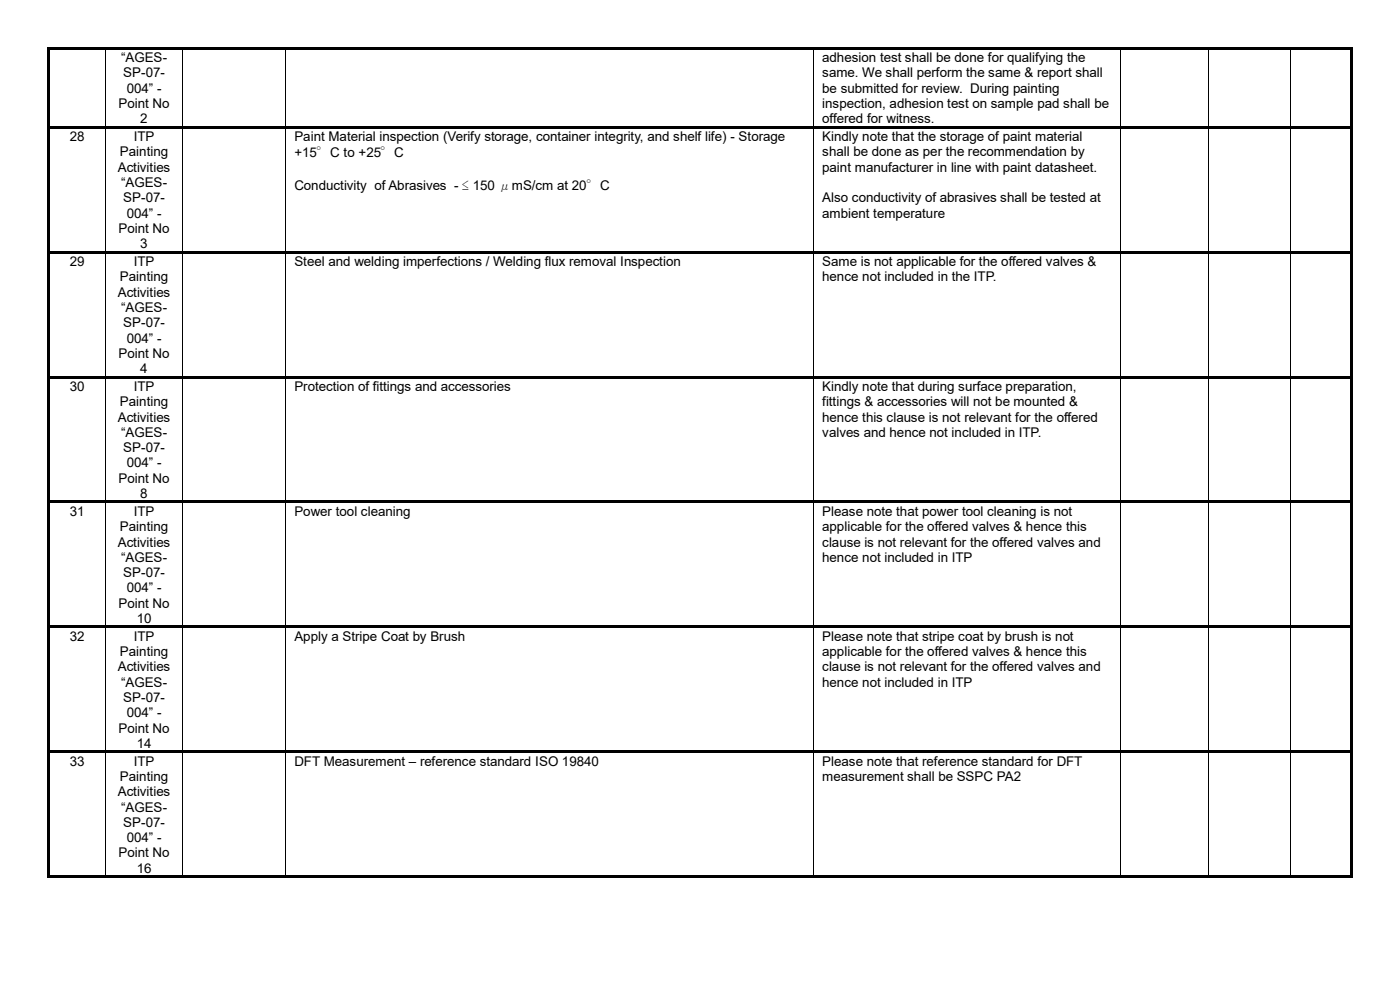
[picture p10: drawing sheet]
<svg xmlns="http://www.w3.org/2000/svg" width="297mm" height="210mm" viewBox="0 0 297 210" stroke-linecap="round" stroke-linejoin="round" font-family="sans-serif">
<defs><g id="words">
<g font-size="2.8">
<text x="25.7" y="13.2">“AGES-</text>
<text x="26.2" y="16.4">SP-07-</text>
<text x="174.4" y="13.2">adhesion test shall be done for qualifying the</text>
<text x="174.4" y="16.4">same. We shall perform the same &amp; report shall</text>
<text x="25.1" y="22.9">Point No</text>
<text x="26.9" y="19.7">004” -</text>
<text x="174.4" y="19.7">be submitted for review. During painting</text>
<text x="174.4" y="22.9">inspection, adhesion test on sample pad shall be</text>
<text x="14.8" y="29.9">28</text>
<text x="28.4" y="29.9">ITP</text>
<text x="29.8" y="26.2">2</text>
<text x="62.4" y="29.9">Paint Material inspection (Verify storage, container integrity, and shelf life) - Storage</text>
<text x="174.4" y="26.2">offered for witness.</text>
<text x="174.4" y="29.9">Kindly note that the storage of paint material</text>
<text x="25.4" y="33.2">Painting</text>
<text x="62.4" y="33.4">+15°C to +25°C</text>
<text x="174.4" y="33.2">shall be done as per the recommendation by</text>
<text x="25" y="36.5">Activities</text>
<text x="25.7" y="39.7">“AGES-</text>
<text x="62.4" y="40.3">Conductivity of Abrasives - ≤ 150 μmS/cm at 20°C</text>
<text x="174.4" y="36.5">paint manufacturer in line with paint datasheet.</text>
<text x="26.2" y="42.9">SP-07-</text>
<text x="26.9" y="46.2">004” -</text>
<text x="174.4" y="42.9">Also conductivity of abrasives shall be tested at</text>
<text x="174.4" y="46.2">ambient temperature</text>
<text x="25.1" y="49.4">Point No</text>
<text x="29.8" y="52.7">3</text>
<text x="14.8" y="56.4">29</text>
<text x="25.4" y="59.7">Painting</text>
<text x="28.4" y="56.4">ITP</text>
<text x="62.4" y="56.4">Steel and welding imperfections / Welding flux removal Inspection</text>
<text x="174.4" y="56.4">Same is not applicable for the offered valves &amp;</text>
<text x="174.4" y="59.7">hence not included in the ITP.</text>
<text x="25" y="62.9">Activities</text>
<text x="25.7" y="66.2">“AGES-</text>
<text x="26.2" y="69.4">SP-07-</text>
<text x="25.1" y="75.9">Point No</text>
<text x="26.9" y="72.7">004” -</text>
<text x="14.8" y="82.9">30</text>
<text x="28.4" y="82.9">ITP</text>
<text x="29.8" y="79.2">4</text>
<text x="62.4" y="82.9">Protection of fittings and accessories</text>
<text x="174.4" y="82.9">Kindly note that during surface preparation,</text>
<text x="25" y="89.4">Activities</text>
<text x="25.4" y="86.2">Painting</text>
<text x="174.4" y="86.2">fittings &amp; accessories will not be mounted &amp;</text>
<text x="174.4" y="89.4">hence this clause is not relevant for the offered</text>
<text x="25.7" y="92.7">“AGES-</text>
<text x="26.2" y="95.9">SP-07-</text>
<text x="174.4" y="92.7">valves and hence not included in ITP.</text>
<text x="26.9" y="99.2">004” -</text>
<text x="25.1" y="102.4">Point No</text>
<text x="29.8" y="105.6">8</text>
<text x="14.8" y="109.4">31</text>
<text x="25.4" y="112.7">Painting</text>
<text x="28.4" y="109.4">ITP</text>
<text x="62.4" y="109.4">Power tool cleaning</text>
<text x="174.4" y="109.4">Please note that power tool cleaning is not</text>
<text x="174.4" y="112.7">applicable for the offered valves &amp; hence this</text>
<text x="25" y="115.9">Activities</text>
<text x="25.7" y="119.2">“AGES-</text>
<text x="174.4" y="115.9">clause is not relevant for the offered valves and</text>
<text x="174.4" y="119.2">hence not included in ITP</text>
<text x="26.2" y="122.4">SP-07-</text>
<text x="26.9" y="125.7">004” -</text>
<text x="25.1" y="128.9">Point No</text>
<text x="14.8" y="135.9">32</text>
<text x="28.4" y="135.9">ITP</text>
<text x="29" y="132.1">10</text>
<text x="62.4" y="135.9">Apply a Stripe Coat by Brush</text>
<text x="174.4" y="135.9">Please note that stripe coat by brush is not</text>
<text x="25" y="142.4">Activities</text>
<text x="25.4" y="139.2">Painting</text>
<text x="174.4" y="139.2">applicable for the offered valves &amp; hence this</text>
<text x="174.4" y="142.4">clause is not relevant for the offered valves and</text>
<text x="25.7" y="145.7">“AGES-</text>
<text x="26.2" y="148.9">SP-07-</text>
<text x="174.4" y="145.7">hence not included in ITP</text>
<text x="25.1" y="155.4">Point No</text>
<text x="26.9" y="152.2">004” -</text>
<text x="29" y="158.7">14</text>
<text x="14.8" y="162.4">33</text>
<text x="25.4" y="165.7">Painting</text>
<text x="28.4" y="162.4">ITP</text>
<text x="62.4" y="162.4">DFT Measurement – reference standard ISO 19840</text>
<text x="174.4" y="162.4">Please note that reference standard for DFT</text>
<text x="174.4" y="165.7">measurement shall be SSPC PA2</text>
<text x="25" y="168.9">Activities</text>
<text x="25.7" y="172.2">“AGES-</text>
<text x="26.2" y="175.4">SP-07-</text>
<text x="26.9" y="178.6">004” -</text>
<text x="25.1" y="181.9">Point No</text>
<text x="29" y="185.2">16</text>
</g>
</g></defs>
<g fill="#000">
<path d="M10 10h.5v.5h-.5z" fill-rule="evenodd"/>
<path d="M10 10h.5v.5h-.5z" fill-rule="evenodd"/>
<path d="M10.5 10h11.9v.5h-11.9z" fill-rule="evenodd"/>
<path d="M22.4 10.5h.2z" fill-rule="evenodd"/>
<path d="M22.4 10h.5v.5h-.5z" fill-rule="evenodd"/>
<path d="M22.9 10h15.6v.5h-15.6z" fill-rule="evenodd"/>
<path d="M38.5 10.5h.2z" fill-rule="evenodd"/>
<path d="M38.5 10h.5v.5h-.5z" fill-rule="evenodd"/>
<path d="M39 10h21.4v.5h-21.4z" fill-rule="evenodd"/>
<path d="M60.4 10.5h.2z" fill-rule="evenodd"/>
<path d="M60.4 10h.5v.5h-.5z" fill-rule="evenodd"/>
<path d="M60.9 10h111.5v.5h-111.5z" fill-rule="evenodd"/>
<path d="M172.4 10.5h.2z" fill-rule="evenodd"/>
<path d="M172.4 10h.6v.5h-.6z" fill-rule="evenodd"/>
<path d="M173 10h64.6v.5h-64.6z" fill-rule="evenodd"/>
<path d="M237.6 10.5h.2z" fill-rule="evenodd"/>
<path d="M237.6 10h.5v.5h-.5z" fill-rule="evenodd"/>
<path d="M238.1 10h18.2v.5h-18.2z" fill-rule="evenodd"/>
<path d="M256.3 10.5h.1z" fill-rule="evenodd"/>
<path d="M256.3 10h.5v.5h-.5z" fill-rule="evenodd"/>
<path d="M256.8 10h16.8v.5h-16.8z" fill-rule="evenodd"/>
<path d="M273.6 10.5h.2z" fill-rule="evenodd"/>
<path d="M273.6 10h.5v.5h-.5z" fill-rule="evenodd"/>
<path d="M274.1 10h12.4v.5h-12.4z" fill-rule="evenodd"/>
<path d="M286.5 10h.5v.5h-.5z" fill-rule="evenodd"/>
<path d="M286.5 10h.5v.5h-.5z" fill-rule="evenodd"/>
<path d="M10 10.5h.5v16.3h-.5z" fill-rule="evenodd"/>
<path d="M10 26.8h.5v.5h-.5z" fill-rule="evenodd"/>
<path d="M10.5 26.8h11.9v.5h-11.9z" fill-rule="evenodd"/>
<path d="M22.4 27.3h.2z" fill-rule="evenodd"/>
<path d="M22.4 26.8h.5v.5h-.5z" fill-rule="evenodd"/>
<path d="M22.9 26.8h15.6v.5h-15.6z" fill-rule="evenodd"/>
<path d="M38.5 27.3h.2z" fill-rule="evenodd"/>
<path d="M38.5 26.8h.5v.5h-.5z" fill-rule="evenodd"/>
<path d="M39 26.8h21.4v.5h-21.4z" fill-rule="evenodd"/>
<path d="M60.4 27.3h.2z" fill-rule="evenodd"/>
<path d="M60.4 26.8h.5v.5h-.5z" fill-rule="evenodd"/>
<path d="M60.9 26.8h111.5v.5h-111.5z" fill-rule="evenodd"/>
<path d="M172.4 27.3h.2z" fill-rule="evenodd"/>
<path d="M172.4 26.8h.6v.5h-.6z" fill-rule="evenodd"/>
<path d="M173 26.8h64.6v.5h-64.6z" fill-rule="evenodd"/>
<path d="M237.6 27.3h.2z" fill-rule="evenodd"/>
<path d="M237.6 26.8h.5v.5h-.5z" fill-rule="evenodd"/>
<path d="M238.1 26.8h18.2v.5h-18.2z" fill-rule="evenodd"/>
<path d="M256.3 27.3h.1z" fill-rule="evenodd"/>
<path d="M256.3 26.8h.5v.5h-.5z" fill-rule="evenodd"/>
<path d="M256.8 26.8h16.8v.5h-16.8z" fill-rule="evenodd"/>
<path d="M273.6 27.3h.2z" fill-rule="evenodd"/>
<path d="M273.6 26.8h.5v.5h-.5z" fill-rule="evenodd"/>
<path d="M274.1 26.8h12.4v.5h-12.4z" fill-rule="evenodd"/>
<path d="M286.5 10.5h.5v16.3h-.5z" fill-rule="evenodd"/>
<path d="M286.5 26.8h.5v.5h-.5z" fill-rule="evenodd"/>
<path d="M10 27.3h.5v26h-.5z" fill-rule="evenodd"/>
<path d="M10 53.3h.5v.5h-.5z" fill-rule="evenodd"/>
<path d="M10.5 53.3h11.9v.5h-11.9z" fill-rule="evenodd"/>
<path d="M22.4 53.8h.2z" fill-rule="evenodd"/>
<path d="M22.4 53.3h.5v.5h-.5z" fill-rule="evenodd"/>
<path d="M22.9 53.3h15.6v.5h-15.6z" fill-rule="evenodd"/>
<path d="M38.5 53.8h.2z" fill-rule="evenodd"/>
<path d="M38.5 53.3h.5v.5h-.5z" fill-rule="evenodd"/>
<path d="M39 53.3h21.4v.5h-21.4z" fill-rule="evenodd"/>
<path d="M60.4 53.8h.2z" fill-rule="evenodd"/>
<path d="M60.4 53.3h.5v.5h-.5z" fill-rule="evenodd"/>
<path d="M60.9 53.3h111.5v.5h-111.5z" fill-rule="evenodd"/>
<path d="M172.4 53.8h.2z" fill-rule="evenodd"/>
<path d="M172.4 53.3h.6v.5h-.6z" fill-rule="evenodd"/>
<path d="M173 53.3h64.6v.5h-64.6z" fill-rule="evenodd"/>
<path d="M237.6 53.8h.2z" fill-rule="evenodd"/>
<path d="M237.6 53.3h.5v.5h-.5z" fill-rule="evenodd"/>
<path d="M238.1 53.3h18.2v.5h-18.2z" fill-rule="evenodd"/>
<path d="M256.3 53.8h.1z" fill-rule="evenodd"/>
<path d="M256.3 53.3h.5v.5h-.5z" fill-rule="evenodd"/>
<path d="M256.8 53.3h16.8v.5h-16.8z" fill-rule="evenodd"/>
<path d="M273.6 53.8h.2z" fill-rule="evenodd"/>
<path d="M273.6 53.3h.5v.5h-.5z" fill-rule="evenodd"/>
<path d="M274.1 53.3h12.4v.5h-12.4z" fill-rule="evenodd"/>
<path d="M286.5 27.3h.5v26h-.5z" fill-rule="evenodd"/>
<path d="M286.5 53.3h.5v.5h-.5z" fill-rule="evenodd"/>
<path d="M10 53.8h.5v26h-.5z" fill-rule="evenodd"/>
<path d="M286.5 53.8h.5v26h-.5z" fill-rule="evenodd"/>
<path d="M10 79.8h.5v.5h-.5z" fill-rule="evenodd"/>
<path d="M10.5 79.8h11.9v.5h-11.9z" fill-rule="evenodd"/>
<path d="M22.4 80.3h.2z" fill-rule="evenodd"/>
<path d="M22.4 79.8h.5v.5h-.5z" fill-rule="evenodd"/>
<path d="M22.9 79.8h15.6v.5h-15.6z" fill-rule="evenodd"/>
<path d="M38.5 80.3h.2z" fill-rule="evenodd"/>
<path d="M38.5 79.8h.5v.5h-.5z" fill-rule="evenodd"/>
<path d="M39 79.8h21.4v.5h-21.4z" fill-rule="evenodd"/>
<path d="M60.4 80.3h.2z" fill-rule="evenodd"/>
<path d="M60.4 79.8h.5v.5h-.5z" fill-rule="evenodd"/>
<path d="M60.9 79.8h111.5v.5h-111.5z" fill-rule="evenodd"/>
<path d="M172.4 80.3h.2z" fill-rule="evenodd"/>
<path d="M172.4 79.8h.6v.5h-.6z" fill-rule="evenodd"/>
<path d="M173 79.8h64.6v.5h-64.6z" fill-rule="evenodd"/>
<path d="M237.6 80.3h.2z" fill-rule="evenodd"/>
<path d="M237.6 79.8h.5v.5h-.5z" fill-rule="evenodd"/>
<path d="M238.1 79.8h18.2v.5h-18.2z" fill-rule="evenodd"/>
<path d="M256.3 80.3h.1z" fill-rule="evenodd"/>
<path d="M256.3 79.8h.5v.5h-.5z" fill-rule="evenodd"/>
<path d="M256.8 79.8h16.8v.5h-16.8z" fill-rule="evenodd"/>
<path d="M273.6 80.3h.2z" fill-rule="evenodd"/>
<path d="M273.6 79.8h.5v.5h-.5z" fill-rule="evenodd"/>
<path d="M274.1 79.8h12.4v.5h-12.4z" fill-rule="evenodd"/>
<path d="M286.5 79.8h.5v.5h-.5z" fill-rule="evenodd"/>
<path d="M10 80.3h.5v25.9h-.5z" fill-rule="evenodd"/>
<path d="M10 106.2h.5v.6h-.5z" fill-rule="evenodd"/>
<path d="M10.5 106.2h11.9v.5h-11.9z" fill-rule="evenodd"/>
<path d="M22.4 106.7l.2 .1z" fill-rule="evenodd"/>
<path d="M22.4 106.2h.5v.5h-.5z" fill-rule="evenodd"/>
<path d="M22.9 106.2h15.6v.5h-15.6z" fill-rule="evenodd"/>
<path d="M38.5 106.7l.2 .1z" fill-rule="evenodd"/>
<path d="M38.5 106.2h.5v.5h-.5z" fill-rule="evenodd"/>
<path d="M39 106.2h21.4v.5h-21.4z" fill-rule="evenodd"/>
<path d="M60.4 106.7l.2 .1z" fill-rule="evenodd"/>
<path d="M60.4 106.2h.5v.5h-.5z" fill-rule="evenodd"/>
<path d="M60.9 106.2h111.5v.5h-111.5z" fill-rule="evenodd"/>
<path d="M172.4 106.7l.2 .1z" fill-rule="evenodd"/>
<path d="M172.4 106.2h.6v.5h-.6z" fill-rule="evenodd"/>
<path d="M173 106.2h64.6v.5h-64.6z" fill-rule="evenodd"/>
<path d="M237.6 106.7l.2 .1z" fill-rule="evenodd"/>
<path d="M237.6 106.2h.5v.5h-.5z" fill-rule="evenodd"/>
<path d="M238.1 106.2h18.2v.5h-18.2z" fill-rule="evenodd"/>
<path d="M256.3 106.7l.1 .1z" fill-rule="evenodd"/>
<path d="M256.3 106.2h.5v.5h-.5z" fill-rule="evenodd"/>
<path d="M256.8 106.2h16.8v.5h-16.8z" fill-rule="evenodd"/>
<path d="M273.6 106.7l.2 .1z" fill-rule="evenodd"/>
<path d="M273.6 106.2h.5v.5h-.5z" fill-rule="evenodd"/>
<path d="M274.1 106.2h12.4v.5h-12.4z" fill-rule="evenodd"/>
<path d="M286.5 80.3h.5v25.9h-.5z" fill-rule="evenodd"/>
<path d="M286.5 106.2h.5v.6h-.5z" fill-rule="evenodd"/>
<path d="M10 106.8h.5v25.9h-.5z" fill-rule="evenodd"/>
<path d="M10 132.7h.5v.6h-.5z" fill-rule="evenodd"/>
<path d="M10.5 132.7h11.9v.5h-11.9z" fill-rule="evenodd"/>
<path d="M22.4 133.2l.2 .1z" fill-rule="evenodd"/>
<path d="M22.4 132.7h.5v.5h-.5z" fill-rule="evenodd"/>
<path d="M22.9 132.7h15.6v.5h-15.6z" fill-rule="evenodd"/>
<path d="M38.5 133.2l.2 .1z" fill-rule="evenodd"/>
<path d="M38.5 132.7h.5v.5h-.5z" fill-rule="evenodd"/>
<path d="M39 132.7h21.4v.5h-21.4z" fill-rule="evenodd"/>
<path d="M60.4 133.2l.2 .1z" fill-rule="evenodd"/>
<path d="M60.4 132.7h.5v.5h-.5z" fill-rule="evenodd"/>
<path d="M60.9 132.7h111.5v.5h-111.5z" fill-rule="evenodd"/>
<path d="M172.4 133.2l.2 .1z" fill-rule="evenodd"/>
<path d="M172.4 132.7h.6v.5h-.6z" fill-rule="evenodd"/>
<path d="M173 132.7h64.6v.5h-64.6z" fill-rule="evenodd"/>
<path d="M237.6 133.2l.2 .1z" fill-rule="evenodd"/>
<path d="M237.6 132.7h.5v.5h-.5z" fill-rule="evenodd"/>
<path d="M238.1 132.7h18.2v.5h-18.2z" fill-rule="evenodd"/>
<path d="M256.3 133.2l.1 .1z" fill-rule="evenodd"/>
<path d="M256.3 132.7h.5v.5h-.5z" fill-rule="evenodd"/>
<path d="M256.8 132.7h16.8v.5h-16.8z" fill-rule="evenodd"/>
<path d="M273.6 133.2l.2 .1z" fill-rule="evenodd"/>
<path d="M273.6 132.7h.5v.5h-.5z" fill-rule="evenodd"/>
<path d="M274.1 132.7h12.4v.5h-12.4z" fill-rule="evenodd"/>
<path d="M286.5 106.8h.5v25.9h-.5z" fill-rule="evenodd"/>
<path d="M286.5 132.7h.5v.6h-.5z" fill-rule="evenodd"/>
<path d="M10 133.3h.5v26h-.5z" fill-rule="evenodd"/>
<path d="M10 159.3h.5v.5h-.5z" fill-rule="evenodd"/>
<path d="M10.5 159.3h11.9v.5h-11.9z" fill-rule="evenodd"/>
<path d="M22.4 159.8h.2z" fill-rule="evenodd"/>
<path d="M22.4 159.3h.5v.5h-.5z" fill-rule="evenodd"/>
<path d="M22.9 159.3h15.6v.5h-15.6z" fill-rule="evenodd"/>
<path d="M38.5 159.8h.2z" fill-rule="evenodd"/>
<path d="M38.5 159.3h.5v.5h-.5z" fill-rule="evenodd"/>
<path d="M39 159.3h21.4v.5h-21.4z" fill-rule="evenodd"/>
<path d="M60.4 159.8h.2z" fill-rule="evenodd"/>
<path d="M60.4 159.3h.5v.5h-.5z" fill-rule="evenodd"/>
<path d="M60.9 159.3h111.5v.5h-111.5z" fill-rule="evenodd"/>
<path d="M172.4 159.8h.2z" fill-rule="evenodd"/>
<path d="M172.4 159.3h.6v.5h-.6z" fill-rule="evenodd"/>
<path d="M173 159.3h64.6v.5h-64.6z" fill-rule="evenodd"/>
<path d="M237.6 159.8h.2z" fill-rule="evenodd"/>
<path d="M237.6 159.3h.5v.5h-.5z" fill-rule="evenodd"/>
<path d="M238.1 159.3h18.2v.5h-18.2z" fill-rule="evenodd"/>
<path d="M256.3 159.8h.1z" fill-rule="evenodd"/>
<path d="M256.3 159.3h.5v.5h-.5z" fill-rule="evenodd"/>
<path d="M256.8 159.3h16.8v.5h-16.8z" fill-rule="evenodd"/>
<path d="M273.6 159.8h.2z" fill-rule="evenodd"/>
<path d="M273.6 159.3h.5v.5h-.5z" fill-rule="evenodd"/>
<path d="M274.1 159.3h12.4v.5h-12.4z" fill-rule="evenodd"/>
<path d="M286.5 133.3h.5v26h-.5z" fill-rule="evenodd"/>
<path d="M286.5 159.3h.5v.5h-.5z" fill-rule="evenodd"/>
<path d="M10 159.8h.5v25.9h-.5z" fill-rule="evenodd"/>
<path d="M10 185.7h.5v.5h-.5z" fill-rule="evenodd"/>
<path d="M10 185.7h.5v.5h-.5z" fill-rule="evenodd"/>
<path d="M10.5 185.7h11.9v.5h-11.9z" fill-rule="evenodd"/>
<path d="M22.4 185.7h.5v.5h-.5z" fill-rule="evenodd"/>
<path d="M22.9 185.7h15.6v.5h-15.6z" fill-rule="evenodd"/>
<path d="M38.5 185.7h.5v.5h-.5z" fill-rule="evenodd"/>
<path d="M39 185.7h21.4v.5h-21.4z" fill-rule="evenodd"/>
<path d="M60.4 185.7h.5v.5h-.5z" fill-rule="evenodd"/>
<path d="M60.9 185.7h111.5v.5h-111.5z" fill-rule="evenodd"/>
<path d="M172.4 185.7h.6v.5h-.6z" fill-rule="evenodd"/>
<path d="M173 185.7h64.6v.5h-64.6z" fill-rule="evenodd"/>
<path d="M237.6 185.7h.5v.5h-.5z" fill-rule="evenodd"/>
<path d="M238.1 185.7h18.2v.5h-18.2z" fill-rule="evenodd"/>
<path d="M256.3 185.7h.5v.5h-.5z" fill-rule="evenodd"/>
<path d="M256.8 185.7h16.8v.5h-16.8z" fill-rule="evenodd"/>
<path d="M273.6 185.7h.5v.5h-.5z" fill-rule="evenodd"/>
<path d="M274.1 185.7h12.4v.5h-12.4z" fill-rule="evenodd"/>
<path d="M286.5 159.8h.5v25.9h-.5z" fill-rule="evenodd"/>
<path d="M286.5 185.7h.5v.5h-.5z" fill-rule="evenodd"/>
<path d="M286.5 185.7h.5v.5h-.5z" fill-rule="evenodd"/>
</g>
<g fill="none" stroke="#000" stroke-width=".21">
<path d="M22.5 10.5v16.3M38.6 10.5v16.3M60.5 10.5v16.3M172.5 10.5v16.3M237.7 10.5v16.3M256.4 10.5v16.3M273.7 10.5v16.3M22.5 27.3v26M38.6 27.3v26M60.5 27.3v26M172.5 27.3v26M237.7 27.3v26"/>
<path d="M256.4 27.3v26M273.7 27.3v26M22.5 53.8v26M38.6 53.8v26M60.5 53.8v26M172.5 53.8v26M237.7 53.8v26M256.4 53.8v26M273.7 53.8v26M22.5 80.3v25.9M38.6 80.3v25.9M60.5 80.3v25.9"/>
<path d="M172.5 80.3v25.9M237.7 80.3v25.9M256.4 80.3v25.9M273.7 80.3v25.9M22.5 106.8v25.9M38.6 106.8v25.9M60.5 106.8v25.9M172.5 106.8v25.9M237.7 106.8v25.9M256.4 106.8v25.9M273.7 106.8v25.9M22.5 133.3v26"/>
<path d="M38.6 133.3v26M60.5 133.3v26M172.5 133.3v26M237.7 133.3v26M256.4 133.3v26M273.7 133.3v26M22.5 159.8v25.9M38.6 159.8v25.9M60.5 159.8v25.9M172.5 159.8v25.9M237.7 159.8v25.9M256.4 159.8v25.9"/>
<path d="M273.7 159.8v25.9"/>
</g>
<use href="#words"/>
</svg>
